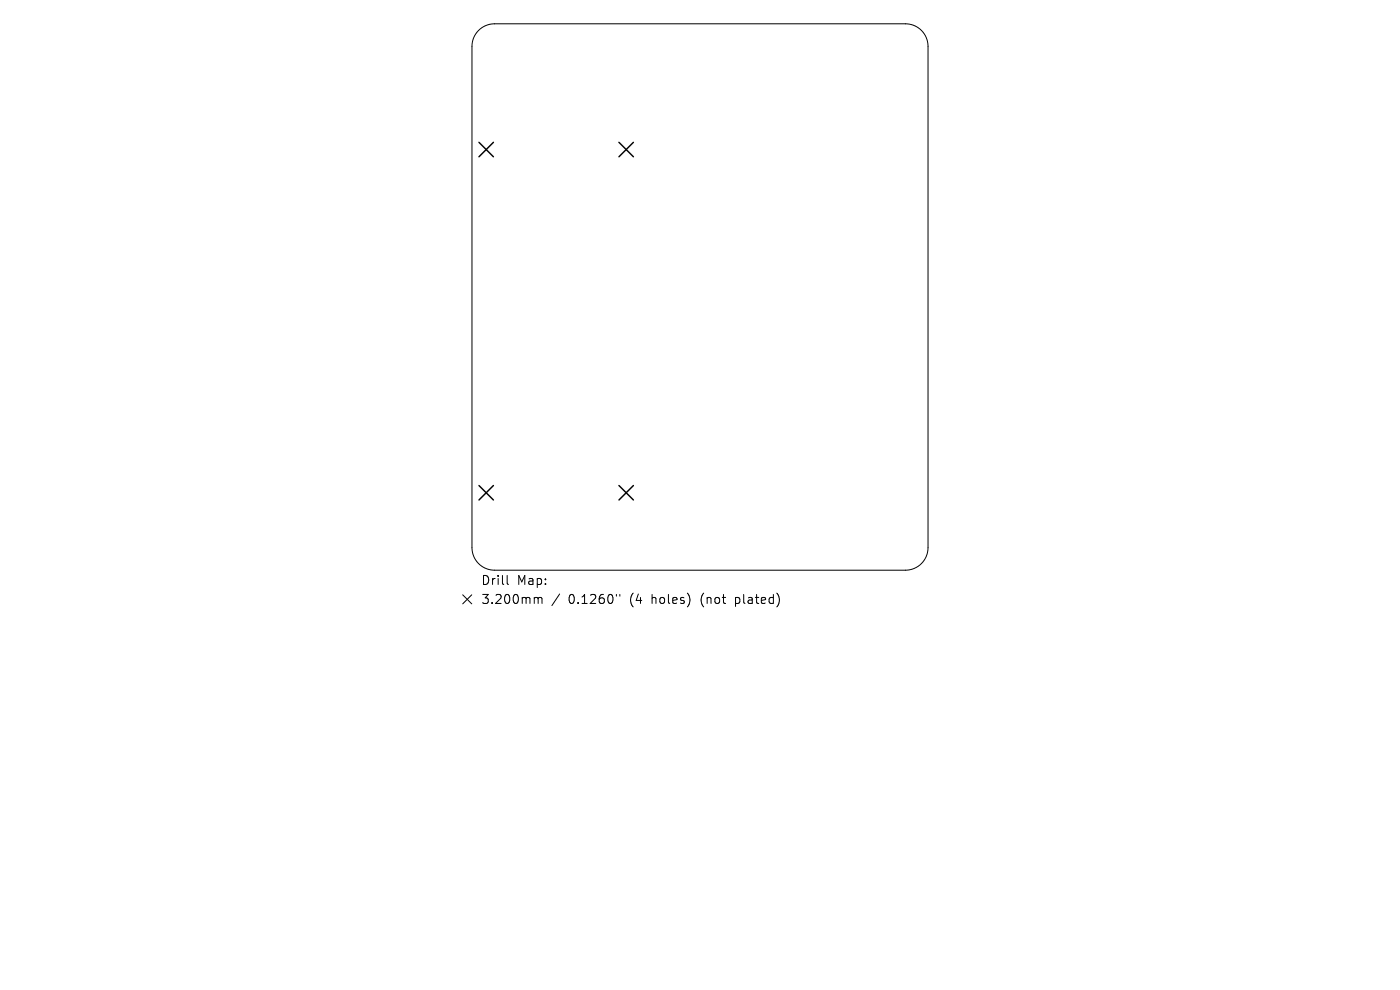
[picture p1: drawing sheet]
<svg xmlns="http://www.w3.org/2000/svg" width="297mm" height="210mm" viewBox="0 0 297 210" stroke-linecap="round" stroke-linejoin="round" font-family="sans-serif">
<defs><g id="words">
<g font-size="2.7">
<text x="102" y="124.4">Drill</text>
<text x="109.7" y="124.4">Map:</text>
<text x="102" y="128.4">3.200mm</text>
<text x="120.6" y="128.4">0.1260&quot;</text>
<text x="133.8" y="128.4">(4</text>
<text x="138.5" y="128.4">holes)</text>
<text x="149.1" y="128.4">(not</text>
<text x="156.6" y="128.4">plated)</text>
</g>
</g></defs>
<path d="M101.6 6.4a4.8 4.8 0 0 1 3.3-1.4h87.2a4.8 4.8 0 0 1 4.8 4.8v106.4a4.8 4.8 0 0 1-4.8 4.8h-87.2a4.8 4.8 0 0 1-4.8-4.8v-106.4a4.8 4.8 0 0 1 1.5-3.4zM98.2 126.2l1.9 1.9M100.1 126.2l-1.9 1.9M107.6 122.1v1.6l.3 .3M113.6 126.7l.5 .1 .1 .2M114.2 127l.2-.3 .5 .1 .1 1.2M114.2 127v1M118.7 126l-1.6 2.5M130.8 126.1v.4M131.5 126.1v.4" fill="none" stroke="#000" stroke-width=".21"/>
<path d="M101.6 30.2l3.1 3.1M104.7 30.2l-3.1 3.1M131.3 30.2l3.1 3.1M134.4 30.2l-3.1 3.1M101.6 103l3.1 3.1M104.7 103l-3.1 3.1M131.3 103l3.1 3.1M134.4 103l-3.1 3.1" fill="none" stroke="#000" stroke-width=".31"/>
<use href="#words"/>
</svg>
